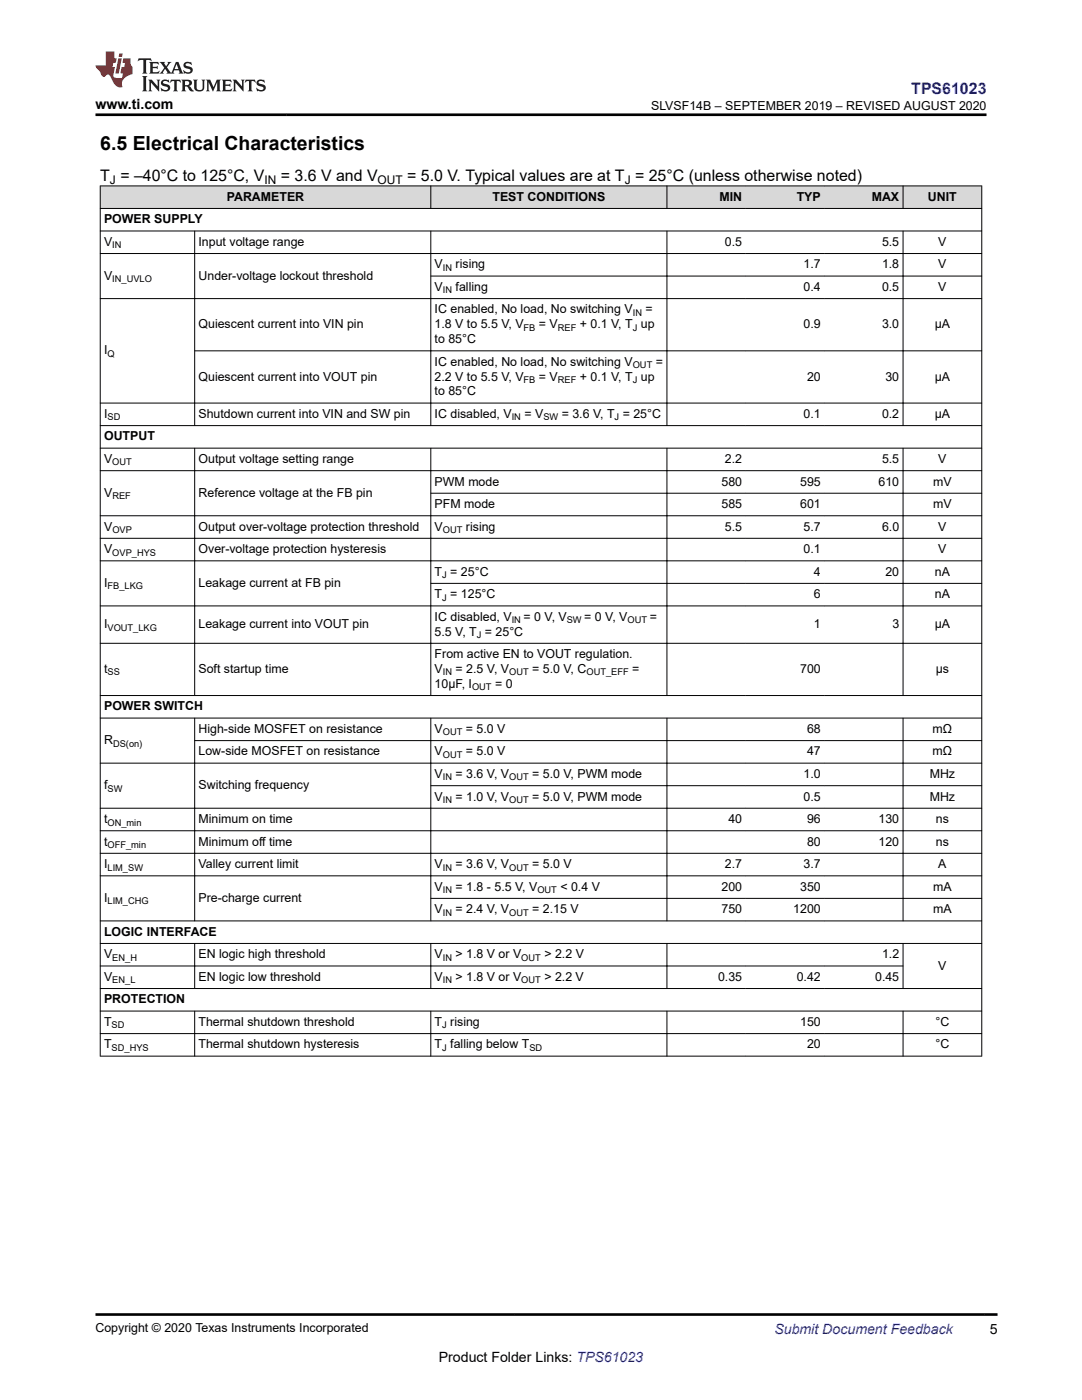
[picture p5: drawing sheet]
<svg xmlns="http://www.w3.org/2000/svg" width="216mm" height="279mm" viewBox="0 0 216 279" stroke-linecap="round" stroke-linejoin="round" font-family="sans-serif">
<defs><g id="words">
<text font-size="3.9" x="20" y="29.9">6.5 Electrical Characteristics</text>
<text font-size="3.2" fill="#00f" x="181.8" y="18.7">TPS61023</text>
<g font-size="3.2">
<text x="20" y="36.1">T = –40°C to 125°C, V</text>
<text x="56" y="36.1">= 3.6 V and V</text>
<text x="81.3" y="36.1">= 5.0 V. Typical values are at T = 25°C (unless otherwise noted)</text>
</g>
<g font-size="2.8">
<text x="19.1" y="21.8">www.ti.com</text>
<text x="197.5" y="266.1">5</text>
<text x="87.6" y="271.7">Product Folder Links: TPS61023</text>
</g>
<text font-size="2.8" fill="#00f" x="154.5" y="266.2">Submit Document Feedback</text>
<g font-size="2.5">
<text x="129.9" y="21.9">SLVSF14B – SEPTEMBER 2019 – REVISED AUGUST 2020</text>
<text x="45.3" y="40.1">PARAMETER</text>
<text x="98.3" y="40.1">TEST CONDITIONS</text>
<text x="143.6" y="40.1">MIN</text>
<text x="159" y="40.1">TYP</text>
<text x="173.9" y="40.1">MAX</text>
<text x="185.2" y="40.1">UNIT</text>
<text x="20.8" y="44.6">POWER SUPPLY</text>
<text x="20.8" y="49.1">V</text>
<text x="39.6" y="49.1">Input voltage range</text>
<text x="86.7" y="53.6">V</text>
<text x="90.9" y="53.6">rising</text>
<text x="144.6" y="49.1">0.5</text>
<text x="160.4" y="53.6">1.7</text>
<text x="176" y="49.1">5.5</text>
<text x="176" y="53.6">1.8</text>
<text x="187.2" y="49.1">V</text>
<text x="187.2" y="53.6">V</text>
<text x="20.8" y="55.8">V</text>
<text x="39.6" y="55.8">Under-voltage lockout threshold</text>
<text x="86.7" y="58.1">V</text>
<text x="90.9" y="58.1">falling</text>
<text x="160.4" y="58.1">0.4</text>
<text x="176" y="58.1">0.5</text>
<text x="187.2" y="58.1">V</text>
<text x="39.6" y="65.5">Quiescent current into VIN pin</text>
<text x="86.7" y="62.6">IC enabled, No load, No switching V</text>
<text x="86.7" y="65.5">1.8 V to 5.5 V, V</text>
<text x="107.5" y="65.5">= V</text>
<text x="115.7" y="65.5">+ 0.1 V, T up</text>
<text x="128.8" y="62.6">=</text>
<text x="160.3" y="65.5">0.9</text>
<text x="176" y="65.5">3.0</text>
<text x="186.5" y="65.5">µA</text>
<text x="20.8" y="70.7">I</text>
<text x="86.7" y="68.5">to 85°C</text>
<text x="39.6" y="75.9">Quiescent current into VOUT pin</text>
<text x="86.7" y="75.9">2.2 V to 5.5 V, V</text>
<text x="86.7" y="73">IC enabled, No load, No switching V</text>
<text x="107.5" y="75.9">= V</text>
<text x="115.7" y="75.9">+ 0.1 V, T up</text>
<text x="130.9" y="73">=</text>
<text x="161" y="75.9">20</text>
<text x="176.7" y="75.9">30</text>
<text x="186.5" y="75.9">µA</text>
<text x="20.8" y="83.4">I</text>
<text x="39.6" y="83.4">Shutdown current into VIN and SW pin</text>
<text x="86.7" y="83.4">IC disabled, V</text>
<text x="86.7" y="78.9">to 85°C</text>
<text x="104.6" y="83.4">= V</text>
<text x="112.1" y="83.4">= 3.6 V, T = 25°C</text>
<text x="160.3" y="83.4">0.1</text>
<text x="176" y="83.4">0.2</text>
<text x="186.5" y="83.4">µA</text>
<text x="20.8" y="87.9">OUTPUT</text>
<text x="20.8" y="92.4">V</text>
<text x="39.6" y="92.4">Output voltage setting range</text>
<text x="144.6" y="92.4">2.2</text>
<text x="176" y="92.4">5.5</text>
<text x="187.2" y="92.4">V</text>
<text x="20.8" y="99.1">V</text>
<text x="39.6" y="99.1">Reference voltage at the FB pin</text>
<text x="86.7" y="101.4">PFM mode</text>
<text x="86.7" y="96.9">PWM mode</text>
<text x="144" y="96.9">580</text>
<text x="144" y="101.4">585</text>
<text x="159.7" y="101.4">601</text>
<text x="159.7" y="96.9">595</text>
<text x="175.3" y="96.9">610</text>
<text x="186.2" y="96.9">mV</text>
<text x="186.2" y="101.4">mV</text>
<text x="20.8" y="105.9">V</text>
<text x="39.6" y="105.9">Output over-voltage protection threshold</text>
<text x="86.7" y="105.9">V</text>
<text x="93" y="105.9">rising</text>
<text x="144.6" y="105.9">5.5</text>
<text x="160.4" y="105.9">5.7</text>
<text x="176" y="105.9">6.0</text>
<text x="187.2" y="105.9">V</text>
<text x="20.8" y="110.4">V</text>
<text x="39.6" y="110.4">Over-voltage protection hysteresis</text>
<text x="160.4" y="110.4">0.1</text>
<text x="187.2" y="110.4">V</text>
<text x="20.8" y="117.1">I</text>
<text x="39.6" y="117.1">Leakage current at FB pin</text>
<text x="86.7" y="114.9">T = 25°C</text>
<text x="86.7" y="119.4">T = 125°C</text>
<text x="162.4" y="114.9">4</text>
<text x="162.4" y="119.4">6</text>
<text x="176.7" y="114.9">20</text>
<text x="186.5" y="114.9">nA</text>
<text x="186.5" y="119.4">nA</text>
<text x="20.8" y="125.4">I</text>
<text x="39.6" y="125.4">Leakage current into VOUT pin</text>
<text x="86.7" y="123.9">IC disabled, V</text>
<text x="104.5" y="123.9">= 0 V, V</text>
<text x="116.6" y="123.9">= 0 V, V</text>
<text x="129.6" y="123.9">=</text>
<text x="162.4" y="125.4">1</text>
<text x="178.1" y="125.4">3</text>
<text x="186.5" y="125.4">µA</text>
<text x="86.7" y="131.3">From active EN to VOUT regulation.</text>
<text x="86.7" y="126.8">5.5 V, T = 25°C</text>
<text x="20.8" y="134.3">t</text>
<text x="39.6" y="134.3">Soft startup time</text>
<text x="86.7" y="137.3">10μF, I</text>
<text x="86.7" y="134.3">V</text>
<text x="90.9" y="134.3">= 2.5 V, V</text>
<text x="98.8" y="137.3">= 0</text>
<text x="106.2" y="134.3">= 5.0 V, C</text>
<text x="126.1" y="134.3">=</text>
<text x="159.7" y="134.3">700</text>
<text x="186.7" y="134.3">μs</text>
<text x="20.8" y="141.8">POWER SWITCH</text>
<text x="20.8" y="148.5">R</text>
<text x="39.6" y="146.3">High-side MOSFET on resistance</text>
<text x="86.7" y="146.3">V</text>
<text x="93" y="146.3">= 5.0 V</text>
<text x="161" y="146.3">68</text>
<text x="186.1" y="146.3">mΩ</text>
<text x="39.6" y="150.8">Low-side MOSFET on resistance</text>
<text x="86.7" y="150.8">V</text>
<text x="86.7" y="155.3">V</text>
<text x="90.9" y="155.3">= 3.6 V, V</text>
<text x="93" y="150.8">= 5.0 V</text>
<text x="106.2" y="155.3">= 5.0 V, PWM mode</text>
<text x="160.3" y="155.3">1.0</text>
<text x="161" y="150.8">47</text>
<text x="185.5" y="155.3">MHz</text>
<text x="186.1" y="150.8">mΩ</text>
<text x="20.8" y="157.5">f</text>
<text x="39.6" y="157.5">Switching frequency</text>
<text x="86.7" y="159.8">V</text>
<text x="90.9" y="159.8">= 1.0 V, V</text>
<text x="106.2" y="159.8">= 5.0 V, PWM mode</text>
<text x="160.4" y="159.8">0.5</text>
<text x="185.5" y="159.8">MHz</text>
<text x="20.8" y="164.3">t</text>
<text x="39.6" y="164.3">Minimum on time</text>
<text x="145.3" y="164.3">40</text>
<text x="161" y="164.3">96</text>
<text x="175.3" y="164.3">130</text>
<text x="186.7" y="164.3">ns</text>
<text x="20.8" y="168.8">t</text>
<text x="20.8" y="173.3">I</text>
<text x="39.6" y="173.3">Valley current limit</text>
<text x="39.6" y="168.8">Minimum off time</text>
<text x="86.7" y="173.3">V</text>
<text x="90.9" y="173.3">= 3.6 V, V</text>
<text x="106.2" y="173.3">= 5.0 V</text>
<text x="144.6" y="173.3">2.7</text>
<text x="160.3" y="173.3">3.7</text>
<text x="161" y="168.8">80</text>
<text x="175.3" y="168.8">120</text>
<text x="186.7" y="168.8">ns</text>
<text x="187.2" y="173.3">A</text>
<text x="86.7" y="177.8">V</text>
<text x="90.9" y="177.8">= 1.8 - 5.5 V, V</text>
<text x="111.8" y="177.8">&lt; 0.4 V</text>
<text x="144" y="177.8">200</text>
<text x="159.7" y="177.8">350</text>
<text x="186.2" y="177.8">mA</text>
<text x="20.8" y="180">I</text>
<text x="39.6" y="180">Pre-charge current</text>
<text x="86.7" y="182.3">V</text>
<text x="90.9" y="182.3">= 2.4 V, V</text>
<text x="106.2" y="182.3">= 2.15 V</text>
<text x="144" y="182.3">750</text>
<text x="158.3" y="182.3">1200</text>
<text x="186.2" y="182.3">mA</text>
<text x="20.8" y="186.7">LOGIC INTERFACE</text>
<text x="20.8" y="191.2">V</text>
<text x="39.6" y="191.2">EN logic high threshold</text>
<text x="86.7" y="191.2">V</text>
<text x="90.9" y="191.2">&gt; 1.8 V or V</text>
<text x="108.6" y="191.2">&gt; 2.2 V</text>
<text x="176" y="191.2">1.2</text>
<text x="20.8" y="195.7">V</text>
<text x="39.6" y="195.7">EN logic low threshold</text>
<text x="86.7" y="195.7">V</text>
<text x="90.9" y="195.7">&gt; 1.8 V or V</text>
<text x="108.6" y="195.7">&gt; 2.2 V</text>
<text x="143.3" y="195.7">0.35</text>
<text x="159" y="195.7">0.42</text>
<text x="174.6" y="195.7">0.45</text>
<text x="187.2" y="193.5">V</text>
<text x="20.8" y="200.2">PROTECTION</text>
<text x="20.8" y="209.2">T</text>
<text x="20.8" y="204.7">T</text>
<text x="39.6" y="204.7">Thermal shutdown threshold</text>
<text x="39.6" y="209.2">Thermal shutdown hysteresis</text>
<text x="86.7" y="204.7">T rising</text>
<text x="86.7" y="209.2">T falling below T</text>
<text x="159.7" y="204.7">150</text>
<text x="161" y="209.2">20</text>
<text x="186.7" y="204.7">°C</text>
<text x="186.7" y="209.2">°C</text>
<text x="19.1" y="265.9">Copyright © 2020 Texas Instruments Incorporated</text>
</g>
<g font-size="2.4">
<text x="21.9" y="36.7">J</text>
<text x="52.8" y="36.7">IN</text>
<text x="75.4" y="36.7">OUT</text>
<text x="124.6" y="36.7">J</text>
</g>
<g font-size="1.9">
<text x="22.4" y="49.6">IN</text>
<text x="22.4" y="56.3">IN_UVLO</text>
<text x="88.4" y="54.1">IN</text>
<text x="88.4" y="58.5">IN</text>
<text x="126.3" y="63">IN</text>
<text x="21.5" y="71.2">Q</text>
<text x="104.5" y="66">FB</text>
<text x="111.3" y="66">REF</text>
<text x="126.3" y="66">J</text>
<text x="104.5" y="76.4">FB</text>
<text x="111.3" y="76.4">REF</text>
<text x="126.3" y="76.4">J</text>
<text x="126.3" y="73.5">OUT</text>
<text x="21.5" y="83.9">SD</text>
<text x="102.1" y="83.9">IN</text>
<text x="108.4" y="83.9">SW</text>
<text x="122.6" y="83.9">J</text>
<text x="22.4" y="92.9">OUT</text>
<text x="22.4" y="99.6">REF</text>
<text x="22.4" y="106.4">OVP</text>
<text x="88.4" y="106.4">OUT</text>
<text x="22.4" y="110.9">OVP_HYS</text>
<text x="21.5" y="117.6">FB_LKG</text>
<text x="88.2" y="115.4">J</text>
<text x="88.2" y="119.9">J</text>
<text x="21.5" y="125.9">VOUT_LKG</text>
<text x="102.1" y="124.4">IN</text>
<text x="113.1" y="124.4">SW</text>
<text x="125.2" y="124.4">OUT</text>
<text x="95.1" y="127.3">J</text>
<text x="21.5" y="134.8">SS</text>
<text x="88.4" y="134.8">IN</text>
<text x="94.2" y="137.8">OUT</text>
<text x="101.6" y="134.8">OUT</text>
<text x="117" y="134.8">OUT_EFF</text>
<text x="22.6" y="149">DS(on)</text>
<text x="88.4" y="146.8">OUT</text>
<text x="88.4" y="155.8">IN</text>
<text x="88.4" y="151.3">OUT</text>
<text x="101.6" y="155.8">OUT</text>
<text x="21.5" y="158">SW</text>
<text x="88.4" y="160.3">IN</text>
<text x="101.6" y="160.3">OUT</text>
<text x="21.5" y="164.8">ON_min</text>
<text x="21.5" y="169.3">OFF_min</text>
<text x="21.5" y="173.7">LIM_SW</text>
<text x="88.4" y="173.7">IN</text>
<text x="101.6" y="173.7">OUT</text>
<text x="88.4" y="178.2">IN</text>
<text x="107.2" y="178.2">OUT</text>
<text x="21.5" y="180.5">LIM_CHG</text>
<text x="88.4" y="182.7">IN</text>
<text x="101.6" y="182.7">OUT</text>
<text x="22.4" y="191.7">EN_H</text>
<text x="88.4" y="191.7">IN</text>
<text x="104" y="191.7">OUT</text>
<text x="22.4" y="196.2">EN_L</text>
<text x="88.4" y="196.2">IN</text>
<text x="104" y="196.2">OUT</text>
<text x="22.3" y="209.7">SD_HYS</text>
<text x="22.3" y="205.2">SD</text>
<text x="88.2" y="205.2">J</text>
<text x="88.2" y="209.7">J</text>
<text x="105.6" y="209.7">SD</text>
</g>
</g></defs>
<g fill="#d8d8d8">
<path d="M20 37.1h175.9v4.5h-175.9z" fill-rule="evenodd"/>
<path d="M20.1 37.2h65.8v4.3h-65.8z" fill-rule="evenodd"/>
<path d="M86 37.2h47v4.3h-47z" fill-rule="evenodd"/>
<path d="M133.1 37.2h15.7v4.3h-15.7z" fill-rule="evenodd"/>
<path d="M148.8 37.2h15.7v4.3h-15.7z" fill-rule="evenodd"/>
<path d="M164.5 37.2h15.6v4.3h-15.6z" fill-rule="evenodd"/>
<path d="M180.3 37.2h15.5v4.3h-15.5z" fill-rule="evenodd"/>
</g>
<g fill="none" stroke="#000" stroke-width=".2">
<path d="M19.9 37.1h176.1M20 37v173.8M86 37v4.7M133.1 37v4.7M180.2 37v4.7M195.9 37v173.8M19.9 41.6h176.1M19.9 46.1h176.1M19.9 50.6h176.1M19.9 59.6h176.1M38.8 46v39M85.9 55.1h110.1"/>
<path d="M86 46v39M133.1 46v39M180.2 46v39M38.8 70h157.2M19.9 84.9h176.1M19.9 89.4h176.1M19.9 93.9h176.1M38.8 89.4v49.5M85.9 98.4h110.1M86 89.4v49.5M133.1 89.4v49.5M180.2 89.4v49.5"/>
<path d="M196 80.4h-176.1M19.9 102.9h176.1M19.9 107.4h176.1M19.9 111.9h176.1M85.9 116.4h110.1M19.9 120.9h176.1M19.9 128.4h176.1M19.9 138.8h176.1M19.9 143.3h176.1M19.9 152.3h176.1M38.8 147.8h157.2M38.8 143.2v40.7"/>
<path d="M85.9 156.8h110.1M86 143.2v40.7M133.1 143.2v40.7M180.2 143.2v40.7M19.9 161.3h176.1M19.9 165.8h176.1M19.9 170.3h176.1M19.9 174.8h176.1M85.9 179.3h110.1M19.9 183.8h176.1M19.9 188.3h176.1M19.9 192.8h160.4"/>
<path d="M19.9 197.3h176.1M38.8 188.2v9.1M86 188.2v9.1M133.1 188.2v9.1M180.2 188.2v9.1M19.9 201.8h176.1M19.9 206.3h176.1M19.9 210.8h176.1M38.8 201.7v9.1M86 201.7v9.1M133.1 201.7v9.1M180.2 201.7v9.1"/>
</g>
<path d="M27.7 11.6l-.2 .6 .5-.2h.6v.1v2.2l-.2 .4h1l-.2-.4v-2.2v-.1h.5l.5 .2-.1-.6zM29.8 12.4l.2 .3v1.6l-.2 .4h1.9l.1-.6a1.08 1.08 0 0 1-1.3 .2v-.7h.6l.4 .2v-.7l-.4 .2h-.6v-.5l.2-.2a1 1 0 0 1 1 .3l-.1-.5zM31.8 12.4l1 1.1-1 1.2h.9l-.2-.2 .4-.8 .5 .8-.2 .2h1.6l-.2-.2 .1-.5h1l.1 .5-.1 .2h.9l-.2-.4-.8-1.9h-.5l-1 2.1-.8-1.1 .9-1h-.8l.2 .2-.5 .6-.3-.6 .1-.2zM35.2 12.8l.4 1h-.8zM36.8 12.5a.65 .65 0 0 0-.2 .7 .65 .65 0 0 0 .6 .5l.7 .1 .1 .3a.79 .79 0 0 1-.7 .4 .79 .79 0 0 1-.7-.5l.1 .7 .2-.1a.93 .93 0 0 0 1.1 0 .93 .93 0 0 0 .4-.9 1.46 1.46 0 0 0-1.2-.6l-.1-.3a1.09 1.09 0 0 1 1.2 .2l-.2-.6-.1 .1-.6-.2zM28.4 15.2l.2 .4v2.2l-.2 .4h1l-.2-.4v-2.2l.2-.4zM29.6 15.9l.2 .4v1.5l-.2 .4h.8l-.3-.4v-1.3l1.7 1.8v-2l.2-.4h-.8l.2 .2 .1 1.1-1.2-1.3zM32.3 16a.65 .65 0 0 0-.2 .8 .65 .65 0 0 0 .7 .4l.6 .2 .1 .2a.79 .79 0 0 1-.7 .4 .79 .79 0 0 1-.7-.5l.1 .7 .2-.1a.93 .93 0 0 0 1.1 .1 .93 .93 0 0 0 .4-1 1.46 1.46 0 0 0-1.2-.5l-.1-.4a1.09 1.09 0 0 1 1.2 .2l-.2-.6-.1 .1-.6-.1zM34.1 15.9l-.1 .6a.63 .63 0 0 1 .7-.3l.1 1.6-.3 .4h1l-.2-.4v-1.6a.66 .66 0 0 1 .8 .3l-.1-.6zM36.2 15.9l.2 .4v1.5l-.2 .4h.9l-.2-.2v-.7h.5l.1 .2a.79 .79 0 0 0 1.2 .6l-1-.9a.61 .61 0 0 0 .6-.6 .61 .61 0 0 0-.5-.7zM36.9 16.2h.2a.47 .47 0 0 1 .5 .1 .47 .47 0 0 1 .1 .5l-.2 .1-.6 .1zM38.5 15.9l.2 .2a2.27 2.27 0 0 0 .4 2 1.04 1.04 0 0 0 1.7-.7v-1.3l.2-.2h-.8l.2 .4v1.1a.6 .6 0 0 1-.6 .6 .6 .6 0 0 1-.6-.6v-1.1l.3-.4zM41.1 15.9l.2 .4v1.5l-.2 .4h.7l-.2-.4v-1.4l.9 1.9 .8-1.9v1.4l-.2 .4h1l-.3-.4v-1.5l.3-.4h-.8l-.7 1.5-.7-1.5zM44.3 15.9l.2 .4v1.5l-.2 .4h1.9l.1-.6a1.09 1.09 0 0 1-1.3 .2v-.7h.6l.4 .2v-.6l-.4 .2h-.6v-.6l.2-.1a1.01 1.01 0 0 1 1 .3l-.1-.6zM46.4 15.9l.3 .4v1.5l-.3 .4h.8l-.2-.4v-1.3l1.6 1.8v-2l.2-.4h-.7l.2 .2v1.1l-1.2-1.3zM49 15.9l-.1 .6a.63 .63 0 0 1 .8-.3v1.6l-.3 .4h1l-.2-.4v-1.6a.66 .66 0 0 1 .8 .3l-.1-.6zM51.4 16a.65 .65 0 0 0-.2 .8 .65 .65 0 0 0 .6 .4l.6 .2 .2 .2a.79 .79 0 0 1-.8 .4 .79 .79 0 0 1-.6-.5l.1 .7 .2-.1a.93 .93 0 0 0 1 .1 .93 .93 0 0 0 .5-1 1.46 1.46 0 0 0-1.3-.5l-.1-.4a1.09 1.09 0 0 1 1.3 .2l-.2-.6-.2 .1-.5-.1z" fill="#231f20"/>
<path d="M21.1 10.3v2.7h-2v.4l.9 1a.95 .95 0 0 0 .9 .9 .59 .59 0 0 1 .6-.4 .59 .59 0 0 1 .5 .3l.4 .8a1.59 1.59 0 0 0 2.1 1.4 1.61 1.61 0 0 1 1-2.3l1-.3-.1-1.5a1.59 1.59 0 0 1-.4-1.7h-1.4l-.2 .9h.5l-.1 .9h-.5l-.2 .9v.3l.4 .1-.2 .9h-.6a.73 .73 0 0 1-1.1-.7l.3-1.5h-.5l.2-.9h.5l.2-.9h-.5v-1.3zM23.6 11.6l-.6 3.1h.7l.6-3.1zM23.8 10.7l-.1 .6h.7l.1-.6z" fill="#ed1c24"/>
<path d="M19.1 22.9h177.8M19 262.3h180" fill="none" stroke="#000" stroke-width=".53"/>
<use href="#words"/>
</svg>
